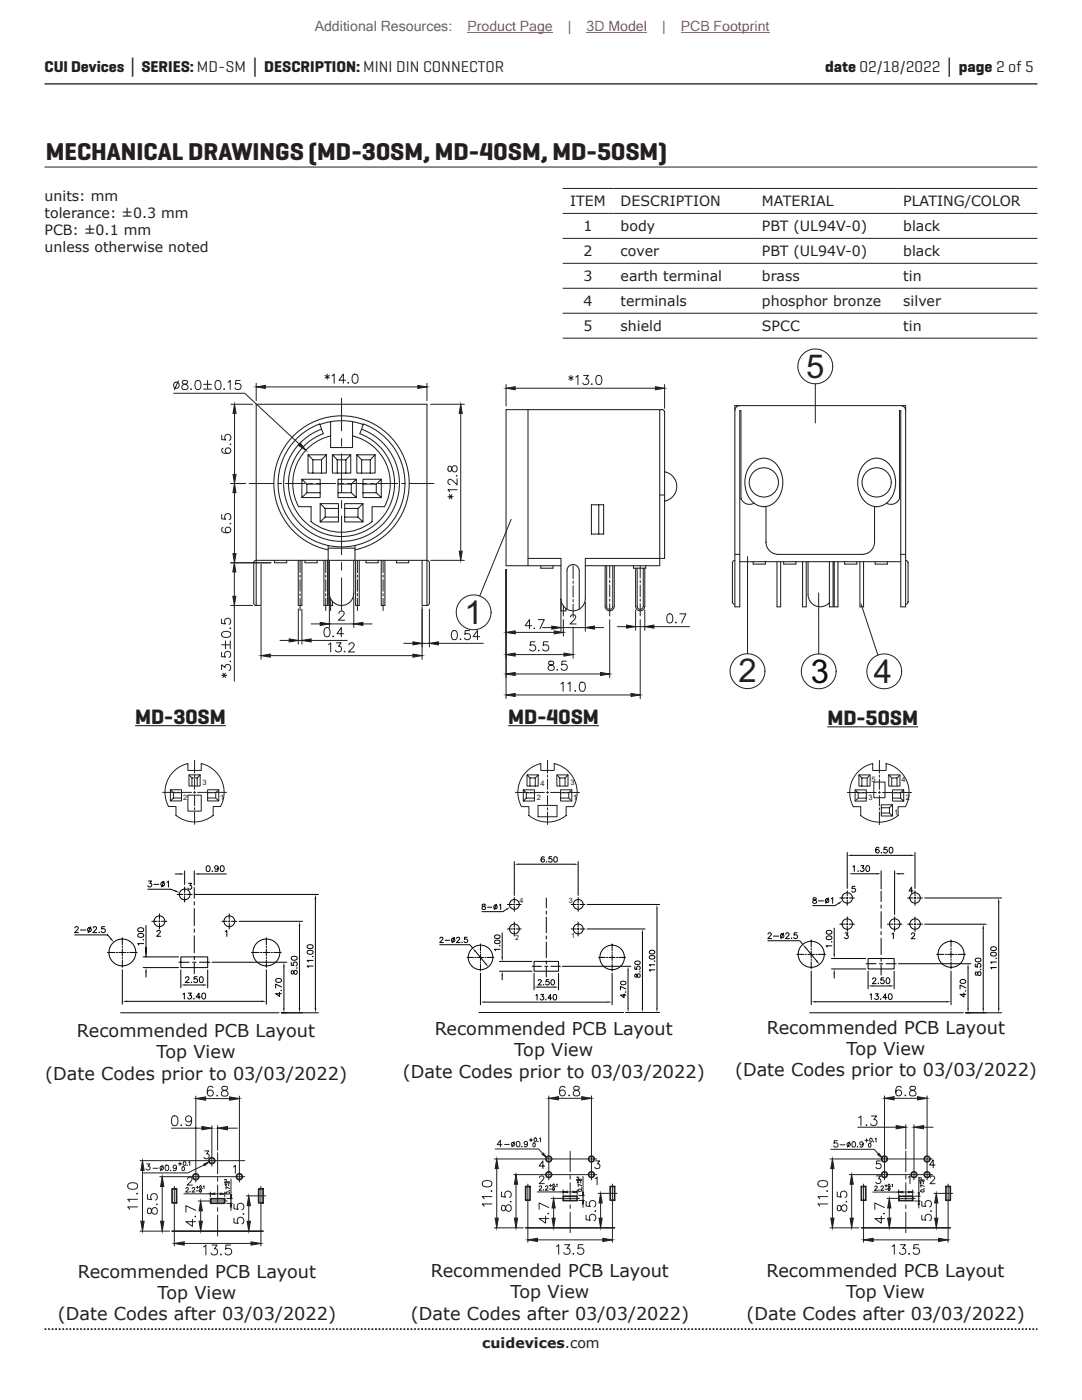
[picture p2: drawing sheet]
<svg xmlns="http://www.w3.org/2000/svg" width="216mm" height="279mm" viewBox="0 0 216 279" stroke-linecap="round" stroke-linejoin="round" font-family="sans-serif">
<defs><g id="words">
<g font-size="6.6" fill="#231f20">
<text x="160.9" y="75.4">5</text>
<text x="92.7" y="124.4">1</text>
<text x="147.3" y="136.2">2</text>
<text x="174.4" y="136.3">4</text>
</g>
<text font-size="6.6" fill="#040503" x="161.8" y="136.3">3</text>
<text font-size="4.9" fill="#231f20" x="9.1" y="31.9">MECHANICAL DRAWINGS (MD-30SM, MD-40SM, MD-50SM)</text>
<g font-size="4.2" fill="#231f20">
<text x="27" y="144.4">MD-30SM</text>
<text x="101.4" y="144.4">MD-40SM</text>
<text x="165.1" y="144.6">MD-50SM</text>
</g>
<g font-size="3.5" fill="#231f20">
<text x="15.4" y="207">Recommended PCB Layout</text>
<text x="86.7" y="206.6">Recommended PCB Layout</text>
<text x="153" y="206.4">Recommended PCB Layout</text>
<text x="9" y="215.5">(Date Codes prior to 03/03/2022)</text>
<text x="31.2" y="211.2">Top View</text>
<text x="80.4" y="215.1">(Date Codes prior to 03/03/2022)</text>
<text x="102.6" y="210.8">Top View</text>
<text x="146.7" y="214.8">(Date Codes prior to 03/03/2022)</text>
<text x="168.9" y="210.6">Top View</text>
<text x="15.5" y="255">Recommended PCB Layout</text>
<text x="86" y="254.9">Recommended PCB Layout</text>
<text x="153" y="254.9">Recommended PCB Layout</text>
<text x="11.5" y="263.5">(Date Codes after 03/03/2022)</text>
<text x="31.4" y="259.2">Top View</text>
<text x="82" y="263.3">(Date Codes after 03/03/2022)</text>
<text x="101.9" y="259.1">Top View</text>
<text x="149" y="263.3">(Date Codes after 03/03/2022)</text>
<text x="168.8" y="259.1">Top View</text>
</g>
<g font-size="3.2" fill="#231f20">
<text x="8.9" y="14.3">CUI Devices │ SERIES: MD-SM │ DESCRIPTION: MINI DIN CONNECTOR</text>
<text x="164.6" y="14.3">date 02/18/2022 │ page 2 of 5</text>
</g>
<g font-size="2.8" fill="#63676b">
<text x="62.8" y="6.1">Additional Resources:</text>
<text x="113.3" y="6.1">|</text>
<text x="132.1" y="6.1">|</text>
</g>
<g font-size="2.8" fill="#bd238f">
<text x="93.3" y="6.1">Product Page</text>
<text x="117.1" y="6.1">3D Model</text>
<text x="135.8" y="6.1">PCB Footprint</text>
</g>
<g font-size="2.8" fill="#231f20">
<text x="8.9" y="40.1">units: mm</text>
<text x="113.8" y="41.2">ITEM</text>
<text x="123.8" y="41.2">DESCRIPTION</text>
<text x="152" y="41.2">MATERIAL</text>
<text x="180.2" y="41.2">PLATING/COLOR</text>
<text x="8.9" y="43.5">tolerance: ±0.3 mm</text>
<text x="8.9" y="46.9">PCB: ±0.1 mm</text>
<text x="116.5" y="46.2">1</text>
<text x="123.8" y="46.2">body</text>
<text x="152" y="46.2">PBT (UL94V-0)</text>
<text x="180.2" y="46.2">black</text>
<text x="8.9" y="50.3">unless otherwise noted</text>
<text x="116.5" y="51.1">2</text>
<text x="123.8" y="51.1">cover</text>
<text x="152" y="51.1">PBT (UL94V-0)</text>
<text x="180.2" y="51.1">black</text>
<text x="116.5" y="56.1">3</text>
<text x="123.8" y="56.1">earth terminal</text>
<text x="152" y="56.1">brass</text>
<text x="180.2" y="56.1">tin</text>
<text x="116.5" y="61.1">4</text>
<text x="123.8" y="61.1">terminals</text>
<text x="152" y="61.1">phosphor bronze</text>
<text x="180.2" y="61.1">silver</text>
<text x="116.5" y="66.1">5</text>
<text x="123.8" y="66.1">shield</text>
<text x="152" y="66.1">SPCC</text>
<text x="180.2" y="66.1">tin</text>
<text x="96.2" y="269">cuidevices.com</text>
</g>
<g font-size="1.5" fill="#231f20">
<text x="173.9" y="156">5</text>
<text x="36.5" y="159.7">2</text>
<text x="40.4" y="156.8">3</text>
<text x="43.9" y="159.7">1</text>
<text x="107.1" y="159.7">2</text>
<text x="107.9" y="156.8">4</text>
<text x="113.8" y="156.8">3</text>
<text x="114.4" y="159.7">1</text>
<text x="173.3" y="159.6">3</text>
<text x="179.9" y="156">4</text>
<text x="180.8" y="159.6">2</text>
<text x="178.4" y="162.6">1</text>
</g>
<g font-size="1.4" fill="#231f20">
<text x="103.6" y="180.1">4</text>
<text x="113.5" y="180.1">3</text>
<text x="102.8" y="187.6">2</text>
<text x="114" y="187.2">1</text>
</g>
</g></defs>
<path d="M8.9 265.3h198.1" fill="none" stroke="#231f20" stroke-width=".35" stroke-dasharray=".4 .4 .4 .4 .4 .4" stroke-dashoffset=".7" stroke-linecap="butt"/>
<path d="M8.9 16.7h198.1" fill="none" stroke="#231f20" stroke-width=".26"/>
<g fill="none" stroke="#231f20" stroke-width=".2">
<path d="M8.9 33.3h198.1M49.7 96.5h4.9M55.4 96.5h.8M57 96.5h3.8M61.6 96.5h.8M63.1 96.5h3.9M67.8 96.5h.7M69.3 96.5h3.9M74 96.5h.7M75.5 96.5h3.9M80.1 96.5h.8M81.7 96.5h4.9"/>
<path d="M102 103.6l-6.3 15.3M127.1 113.4v7.6a.61 .61 0 0 0 .6 .6 .61 .61 0 0 0 .7-.6v-7.6M149.2 111.1v19.4M52.1 121.1v10.5M53.9 130.8h28.5M84.2 121.1v10.5M121 121a.61 .61 0 0 0 .7 .6 .61 .61 0 0 0 .6-.6"/>
<circle cx="162.7" cy="73.1" r="3.5"/>
<circle cx="94.5" cy="122.2" r="3.5"/>
<circle cx="149.2" cy="134" r="3.5"/>
<circle cx="163.4" cy="134" r="3.5"/>
</g>
<g fill="none" stroke="#231f20" stroke-width=".21">
<path d="M51.1 80.7h34.1M59.5 87.3a12.6 12.6 0 0 1 4.3-2.7l.7 2a10.6 10.6 0 0 0-4.8 16.2 10.6 10.6 0 0 0 16.9 0 10.6 10.6 0 0 0-4.8-16.2l.7-2a12.7 12.7 0 0 1 6.7 18 12.7 12.7 0 0 1-18.8 3.9 12.7 12.7 0 0 1-.9-19.2zM60.2 95.6h3.7v3.7h-3.7zM60.2 95.6l1 1M61.2 96.6h2.7M61.2 96.6v1.7M61.5 90.8h3.6v3.6h-3.6zM61.5 90.8l.9 1h1.8M62.4 91.8v2.6M63.8 84.7a12.5 12.5 0 0 1 8.7 0M63.9 98.3h-2.7l-1 1M64.2 91.8v2.6"/>
<path d="M64.2 85.6a11.6 11.6 0 0 0-5.3 17.8 11.6 11.6 0 0 0 18.5 0 11.6 11.6 0 0 0-5.3-17.8M65.1 90.8l-.9 1M65.9 87a9.7 9.7 0 0 0-6.3 14.1M66 84.2v5.1h4.3v-5.1M66.3 90.8l1 1M66.3 90.8h3.7v3.6h-3.7zM67.3 91.8h1.7M67.3 91.8v2.6M67.4 95.6h3.7v3.7h-3.7zM67.4 96.6h2.7M69 91.8v2.6M70 90.8l-1 1"/>
<path d="M70.1 96.6v1.7h-2.7M70.1 98.3l1 1M70.4 87a9.7 9.7 0 0 1 6.3 14.1h-2.5v3a9.7 9.7 0 0 1-12.1 0v-3h-2.5M71.1 95.6l-1 1M71.2 90.8h3.6v3.6h-3.6zM71.2 90.8l1 1M72.2 91.8v2.6M72.4 95.6h3.7v3.7h-3.7zM72.4 98.3h2.7l1 1M72.4 96.6h2.7M73.9 91.8v2.6M74.8 90.8l-.9 1h-1.7"/>
<path d="M75.1 96.6v1.7M76.1 95.6l-1 1M105.4 81.8v31.1M131.6 81.8v31.1h-14.8M131.6 98.8h1M132.6 94.2a2.97 2.97 0 0 1 2.4 2.9 2.97 2.97 0 0 1-2.4 2.9M146.6 80.9h34.1M147.6 80.9a.98 .98 0 0 0-1 1M179.7 80.9a.98 .98 0 0 1 1 1M50.6 112.3l.3-.4 .2-.1h34.1l.2 .1 .3 .4M54.8 112.3h2.4M60.9 112.3h2.4"/>
<path d="M63.9 100.5h3.6v3.7h-3.6zM63.9 100.5l1 1M64.9 101.5v1.7l-1 1M64.9 101.5h2.6M64.9 103.2h2.6M65.5 109.7a13.5 13.5 0 0 1-8.6-20.7 13.5 13.5 0 0 1 22.5 0 13.5 13.5 0 0 1-8.6 20.7M65.5 109.4h5.3M65.5 108.9v2.9M65.7 118.4a2.43 2.43 0 0 0 2.4 2.4 2.43 2.43 0 0 0 2.5-2.4M65.7 111.8v6.6M68.8 100.5h3.6v3.7h-3.6zM68.8 101.5h2.6"/>
<path d="M68.8 103.2h2.6M70.6 111.8v6.6M70.8 108.9v2.9M72.4 100.5l-1 1v1.7l1 1M73 112.3h2.5M79.1 112.3h2.4M105.4 111.4h6.5M107.9 113.4h2.4M111.9 119.5a2.43 2.43 0 0 0 2.5 2.4 2.43 2.43 0 0 0 2.4-2.4M111.9 119.6v2.3h1v-.5M116.8 111.4h15.8v-29.2l-.2-.4h-31.4v31.1h10.9M118 100.7h2.4v5.9h-2.4z"/>
<path d="M119.5 100.7v5.9M126.4 113.4h2.4M126.8 113.4v7.6a.91 .91 0 0 0 .9 .9 .91 .91 0 0 0 1-.9v-7.6M146.6 111.8l-.4 .3-.1 .2v7.8l.1 .3 .4 .2M146.6 110.6h1M147.6 112.1h32.1M150.3 112.6h2.4M156.4 112.6h2.4M161.2 118.7a2.43 2.43 0 0 0 1.6 2.2 2.43 2.43 0 0 0 2.7-.6M168.5 112.6h2.5M174.6 112.6h2.5M179.7 110.6h1"/>
<path d="M180.7 111.8l.4 .3 .1 .2v7.8l-.2 .4-.3 .1M50.6 120.3l.3 .5h1.2M59.5 120.8h.7M64.6 120.8h.8M66.3 120v.8h-.7M71 120.8h.7M76.1 120.8h.7M85.7 120.3l-.3 .5h-1.2M113.1 121.6v-7.7a1.22 1.22 0 0 1 1.3-1.2 1.22 1.22 0 0 1 1.2 1.2v7.7M120.7 121a.91 .91 0 0 0 1 .9 .91 .91 0 0 0 .9-.9M146.6 121.1h1M155 121.1h.8"/>
<path d="M160.1 121.1h.8M165.5 121.1h.7M166.5 121.1h.7M171.6 121.1h.7M179.7 121.1h1M27 144.8h18.1M101.4 144.8h18.1M165.1 145.1h18.1"/>
<circle cx="152.4" cy="96.3" r="2.92"/>
<circle cx="174.9" cy="96.3" r="2.92"/>
</g>
<path d="M52.1 130.8l1.8-.3v.6z" fill="#231f20"/>
<path d="M52.1 130.8l1.8-.3v.6z" fill="none" stroke="#231f20" stroke-width=".2"/>
<path d="M82.4 130.5l1.8 .3-1.8 .3z" fill="#231f20"/>
<g fill="none" stroke="#231f20" stroke-width=".2">
<path d="M59.9 111.8v2.5M59.9 114.8v.4M59.9 115.7v2.3M59.9 118.5v.4M59.9 119.4v2.4M65 111.8v2.5M65 114.8v.4M65 115.7v2.3M65 118.5v.4M65 119.4v2.4M66 119.5v2.3M71.3 111.8v2.5"/>
<path d="M71.3 114.8v.4M71.3 115.7v2.3M71.3 118.5v.4M71.3 119.4v2.4M76.4 111.8v2.5M76.4 114.8v.4M76.4 115.7v2.3M76.4 118.5v.4M76.4 119.4v2.4M101 113.6v13.3M114.4 112.9v2.6M114.4 116v.4"/>
<path d="M114.4 116.9v2.3M114.4 119.7v.4M121.7 112.9v2.5M121.7 115.8v.5M121.7 116.8v2.3M121.7 119.5v.5M127.7 112.9v2.5M127.7 115.8v.5M127.7 116.8v2.3M127.7 119.5v.5M65.6 128.6l.4-.3v1.8M67.1 128.3h1l-.6 .7a.61 .61 0 0 1 .5 1 .61 .61 0 0 1-1.1-.2"/>
<path d="M68.8 129.9l-.1 .1h.2M69.6 128.7l.4-.4 .6 .2a.58 .58 0 0 1-.2 .8l-.8 .8h1.2M82.4 130.5l1.8 .3-1.8 .3zM102.8 126.2h7.8M112.4 120.9v2M112.4 123.7v3.2M114.4 120.6v2.6M121.7 120.5v2.4M127.7 120.5v2.4"/>
</g>
<path d="M101 126.2l1.8-.3v.6z" fill="#231f20"/>
<path d="M101 126.2l1.8-.3v.6z" fill="none" stroke="#231f20" stroke-width=".2"/>
<path d="M110.6 125.9l1.8 .3-1.8 .3z" fill="#231f20"/>
<path d="M101 113.6v17.8M102.8 130.6h9.7M106.1 124.9h-1.3l.9-1.2v1.8M106.6 125.3l-.1 .1h.2M107.4 123.7h1.2l-.9 1.8M110.6 125.9l1.8 .3-1.8 .3zM114.4 125.1v6.3" fill="none" stroke="#231f20" stroke-width=".2"/>
<path d="M101 130.6l1.8-.3v.6z" fill="#231f20"/>
<path d="M101 130.6l1.8-.3v.6z" fill="none" stroke="#231f20" stroke-width=".2"/>
<path d="M112.5 130.3l1.9 .3-1.9 .3z" fill="#231f20"/>
<path d="M101 113.6v21.6M102.8 134.5h17M106.7 128.1h-.8l-.1 .8a.65 .65 0 0 1 .9-.1 .65 .65 0 0 1-.1 1 .65 .65 0 0 1-.9-.2M107.5 129.7v.2l.1-.1M109.3 128.1h-.8l-.1 .8a.65 .65 0 0 1 1 0 .65 .65 0 0 1-.2 .9 .65 .65 0 0 1-.9-.2M112.5 130.3l1.9 .3-1.9 .3zM121.7 123.7v11.5" fill="none" stroke="#231f20" stroke-width=".2"/>
<path d="M101 134.5l1.8-.3v.6z" fill="#231f20"/>
<path d="M101 134.5l1.8-.3v.6z" fill="none" stroke="#231f20" stroke-width=".2"/>
<path d="M119.8 134.2l1.9 .3-1.9 .3z" fill="#231f20"/>
<path d="M101 113.6v25.8M102.8 138.7h23.1M109.5 132a.37 .37 0 0 0 .2 .6 .65 .65 0 0 1 .8 .3 .65 .65 0 0 1-.1 .8 .74 .74 0 0 1-1-.3 .91 .91 0 0 1 1-.8l.1-.4a.67 .67 0 0 0-1-.2zM111.2 133.6l-.1 .1h.2M113 131.9h-.8l-.1 .8a.64 .64 0 0 1 .9 0 .64 .64 0 0 1-.1 1 .64 .64 0 0 1-.9-.3M119.8 134.2l1.9 .3-1.9 .3zM127.7 123.7v15.7" fill="none" stroke="#231f20" stroke-width=".2"/>
<path d="M101 138.7l1.8-.3v.6z" fill="#231f20"/>
<path d="M101 138.7l1.8-.3v.6z" fill="none" stroke="#231f20" stroke-width=".2"/>
<path d="M125.9 138.4l1.8 .3-1.8 .3z" fill="#231f20"/>
<path d="M162.7 76.6v7.8M46.1 96.5h2.9M46.1 80.7h4.3M46.8 82.5v12.2M163.4 118.3v12.2M111.9 136.5l.5-.4v1.9M113.3 136.5l.5-.4v1.9M114.8 137.8l-.1 .1h.2M115.8 136.2a.59 .59 0 0 1 .9 .3 .92 .92 0 0 1-.6 1.5 1.17 1.17 0 0 1-.3-1.8zM125.9 138.4l1.8 .3-1.8 .3z" fill="none" stroke="#231f20" stroke-width=".2"/>
<path d="M147.6 81.9h.2v17.6a1.83 1.83 0 0 0 2.7 .9M150 92.6a3.4 3.4 0 0 1 5.7 1.2 5.4 5.4 0 0 1-2 7 3.4 3.4 0 0 1-4.6-2.1 5.8 5.8 0 0 1 .9-6.1zM172.5 92.6a3.4 3.4 0 0 1 5.7 1.2 5.4 5.4 0 0 1-2 7 3.4 3.4 0 0 1-4.5-2.1 5.8 5.8 0 0 1 .8-6.1zM179.7 81.9h-.2v17.6a1.83 1.83 0 0 1-2.6 .9M111.9 111.4v8.3M152.8 101.1v7.1a2.45 2.45 0 0 0 2.5 2.4h16.8a2.43 2.43 0 0 0 2.4-2.4v-7.1" fill="none" stroke="#231f20" stroke-width=".21"/>
<path d="M46.5 94.7h.6l-.3 1.8z" fill="#231f20"/>
<path d="M46.5 94.7h.6l-.3 1.8z" fill="none" stroke="#231f20" stroke-width=".2"/>
<path d="M46.8 80.7l.3 1.8h-.6z" fill="#231f20"/>
<g fill="none" stroke="#231f20" stroke-width=".2">
<path d="M68.2 79.5v6.5M44.2 86.9v.8l.8 .1a.64 .64 0 0 1 0-1 .64 .64 0 0 1 1 .2 .64 .64 0 0 1-.3 .9M44.5 89.5a.53 .53 0 0 0-.3 .5 .53 .53 0 0 0 .4 .4 1.06 1.06 0 0 0 1.5-.4 .57 .57 0 0 0-.6-.6 .57 .57 0 0 0-.6 .5 .57 .57 0 0 0 .6 .6M46 88.6l.1 .1h-.2M46.8 80.7l.3 1.8h-.6zM68.2 87.5v1.6M68.2 90.6v7.7M68.2 99.9v1.5M46 112.3h8M46.8 114.1v4.9M68.2 103v7.7M68.2 112.2v1.6"/>
<path d="M68.2 115.3v6.5M121.1 112.9v8.1M122.3 112.9v8.1M46 120.8h4.4M46.8 120.8v15.1"/>
</g>
<g fill="none" stroke="#231f20" stroke-width=".21">
<path d="M51.1 80.7v40.1M85.2 80.7v40.1M146.6 80.9v40.2M147.6 81.9v39.2M179.7 81.9v39.2M180.7 80.9v40.2M50.6 112.3v8M52.1 112.6v8.2M54.8 111.8v.5M57.2 111.8v.5M59.5 111.8v9M60.2 111.8v9"/>
<path d="M60.9 111.8v.5M63.3 111.8v.5M64.6 111.8v9M65.4 111.8v9M65.6 111.8v9M71 111.8v9M71.7 111.8v9M73 111.8v.5M75.5 111.8v.5M76.1 111.8v9M76.8 111.8v9M79.1 111.8v.5"/>
<path d="M81.5 111.8v.5M84.2 111.8v9M85.7 112.3v8M107.9 112.9v.5M110.3 112.9v.5M116.8 111.4v8.1M120.7 112.9v8.1M122.6 112.9v8.1M126.4 112.9v.5M128.8 112.9v.5M150.3 112.1v.5M152.7 112.1v.5"/>
<path d="M155 112.1v9M155.8 112.1v9M156.4 112.1v.5M158.8 112.1v.5M160.1 112.1v9M160.9 112.1v9M161.2 112.1v6.6M165.5 112.1v9M166.2 112.1v9M166.5 112.1v9M167.2 112.1v9M168.5 112.1v.5"/>
<path d="M171 112.1v.5M171.6 112.1v9M172.3 112.1v9M174.6 112.1v.5M177.1 112.1v.5"/>
</g>
<path d="M46.8 112.3l.3 1.8h-.6z" fill="#231f20"/>
<path d="M46.8 112.3l.3 1.8h-.6z" fill="none" stroke="#231f20" stroke-width=".2"/>
<path d="M46.5 119h.6l-.3 1.8z" fill="#231f20"/>
<g fill="none" stroke="#231f20" stroke-width=".2">
<path d="M46.1 96.5h2.9M46.8 98.3v12.2M46.1 112.3h7.9M46.5 119h.6l-.3 1.8zM44.2 133.6v-.9l.7 .5a.61 .61 0 0 1 .9-.6 .61 .61 0 0 1 .1 1l-.2 .2M44.2 130.2v.8l.8 .1a.64 .64 0 0 1 0-.9 .64 .64 0 0 1 .9 .1 .64 .64 0 0 1-.2 .9M44.2 123.6v.8l.8 .1a.64 .64 0 0 1 0-1 .64 .64 0 0 1 .9 .2 .64 .64 0 0 1-.2 .9M44.2 134.8h1.1M44.2 128.7h1.6M44.3 126.3a1.16 1.16 0 0 1 1.7 .2v.2a1.05 1.05 0 0 1-1.8 0zM44.5 134.3l.5 .9M45 134.3l-.5 .9"/>
<path d="M45 127.9v1.6M45.9 131.9l.1 .1h-.1M45.9 125.3v.2v-.1M45.9 127.9v1.6"/>
</g>
<path d="M46.8 96.5l.3 1.8h-.6z" fill="#231f20"/>
<path d="M46.8 96.5l.3 1.8h-.6z" fill="none" stroke="#231f20" stroke-width=".2"/>
<path d="M46.5 110.5h.6l-.3 1.8z" fill="#231f20"/>
<path d="M85.9 80.7h6.8M91.9 82.5v27.5M44.2 102.7v.8l.8 .1a.64 .64 0 0 1 0-.9 .64 .64 0 0 1 1 .1 .64 .64 0 0 1-.3 .9M44.5 105.3a.53 .53 0 0 0-.3 .5 .53 .53 0 0 0 .4 .4 1.07 1.07 0 0 0 1.5-.4 .57 .57 0 0 0-.6-.6 .57 .57 0 0 0-.6 .5 .57 .57 0 0 0 .6 .6M46 104.4l.1 .1h-.2M46.5 110.5h.6l-.3 1.8zM85.9 111.8h6.8" fill="none" stroke="#231f20" stroke-width=".2"/>
<path d="M91.6 110h.6l-.3 1.8z" fill="#231f20"/>
<path d="M91.6 110h.6l-.3 1.8z" fill="none" stroke="#231f20" stroke-width=".2"/>
<path d="M91.9 80.7l.3 1.8h-.6z" fill="#231f20"/>
<path d="M51.1 76.5v3.5M53 77.2h30.4M85.2 76.5v3.5M89.4 99.1h1M89.5 93.1a.69 .69 0 0 0 .1 1l.4-.1 .1-.2a.65 .65 0 0 1 .2-.7 .65 .65 0 0 1 .8 0 .74 .74 0 0 1-.2 1.1 .91 .91 0 0 1-.9-1.1zM89.6 98.7l.6 .9M90.2 98.7l-.6 .9M91.1 94.9l.1 .1h-.2M91.2 97.7h-1.8l.3 .5M91.2 95.6v1.2l-.9-.9a.55 .55 0 0 0-.8-.1l-.1 .5 .4 .4M91.9 80.7l.3 1.8h-.6z" fill="none" stroke="#231f20" stroke-width=".2"/>
<path d="M51.1 77.2l1.9-.3v.6z" fill="#231f20"/>
<path d="M51.1 77.2l1.9-.3v.6z" fill="none" stroke="#231f20" stroke-width=".2"/>
<path d="M83.4 76.9l1.8 .3-1.8 .3z" fill="#231f20"/>
<path d="M64.9 74.9l.8 .5M65.3 74.7v1M65.7 74.9l-.8 .5M66.2 75l.5-.3v1.8M68.9 75.9h-1.3l.9-1.2v1.8M69.5 76.3v.2l.1-.1M70.5 74.8a.59 .59 0 0 1 .9 .2 .92 .92 0 0 1-.6 1.5 1.16 1.16 0 0 1-.3-1.7zM83.4 76.9l1.8 .3-1.8 .3zM101 76.8v4.2M102.8 77.5h28M132.6 76.8v4.7" fill="none" stroke="#231f20" stroke-width=".2"/>
<path d="M101 77.5l1.8-.3v.6z" fill="#231f20"/>
<path d="M101 77.5l1.8-.3v.6z" fill="none" stroke="#231f20" stroke-width=".2"/>
<path d="M130.8 77.2l1.8 .3-1.8 .3z" fill="#231f20"/>
<g fill="none" stroke="#231f20" stroke-width=".2">
<path d="M34.6 78.5h14.2l10.9 10.1M35.6 76l-.8 1.7M36.5 76a.37 .37 0 0 0 .1 .6 .66 .66 0 0 1 .8 .3 .66 .66 0 0 1-.1 .8 .74 .74 0 0 1-1-.3 .91 .91 0 0 1 1-.9l.1-.3a.7 .7 0 0 0-.9-.2zM38.1 77.6l-.1 .1h.2M39.2 76a.59 .59 0 0 1 .8 .3 .92 .92 0 0 1-.6 1.4 1.16 1.16 0 0 1-.2-1.7zM40.6 76.7h1.6M40.6 77.7h1.6M41.4 75.9v1.6M43.2 76a.59 .59 0 0 1 .8 .3 .92 .92 0 0 1-.6 1.4 1.16 1.16 0 0 1-.2-1.7zM44.7 77.6v.1h.1M45.5 76.3l.4-.4v1.8M47.9 75.9h-.8l-.1 .8a.64 .64 0 0 1 .9 0 .64 .64 0 0 1-.1 1 .64 .64 0 0 1-.9-.3"/>
<path d="M113.5 75.2l.9 .5M113.9 74.9v1.1M114.4 75.2l-.9 .5M114.9 75.3l.4-.4v1.9M116.4 74.9h1l-.5 .7a.61 .61 0 0 1 .4 1 .61 .61 0 0 1-1-.2M118.1 76.6l-.1 .1h.2M119.1 75a.6 .6 0 0 1 .9 .3 .92 .92 0 0 1-.6 1.5 1.16 1.16 0 0 1-.3-1.8zM130.8 77.2l1.8 .3-1.8 .3z"/>
<circle cx="35.2" cy="76.9" r=".6"/>
</g>
<path d="M59.9 88.4l1.1 1.5-1.5-1.1z" fill="#231f20"/>
<g fill="none" stroke="#231f20" stroke-width=".2">
<path d="M59.9 88.4l1.1 1.5-1.5-1.1zM55.9 127.8h1.8M59.5 121.5v7M59.5 127.8h.7M60.2 121.6v6.9M62.1 127.8h7.2M171.8 120.5l3.4 10.2"/>
<circle cx="176.4" cy="134" r="3.5"/>
</g>
<path d="M57.7 127.5l1.8 .3-1.8 .3z" fill="#040503"/>
<path d="M57.7 127.5l1.8 .3-1.8 .3z" fill="none" stroke="#231f20" stroke-width=".2"/>
<path d="M60.2 127.8l1.9-.3v.6z" fill="#040503"/>
<path d="M65.7 119.1v6.1M70.6 119.1v6.1M60.2 127.8l1.9-.3v.6zM62.1 124.5h1.8M64.9 125.3a.59 .59 0 0 1 .9 .3 .92 .92 0 0 1-.6 1.5 1.17 1.17 0 0 1-.3-1.8zM65.7 124.5h4.9M66.5 126.9l-.1 .1h.1M68.5 126.5h-1.3l.9-1.2v1.8M72.4 124.5h1.8" fill="none" stroke="#231f20" stroke-width=".2"/>
<path d="M63.9 124.2l1.8 .3-1.8 .3z" fill="#040503"/>
<path d="M63.9 124.2l1.8 .3-1.8 .3z" fill="none" stroke="#231f20" stroke-width=".2"/>
<path d="M70.6 124.5l1.8-.3v.6z" fill="#040503"/>
<path d="M67.6 122.4l.4-.4 .6 .1a.57 .57 0 0 1-.2 .8l-.9 .9h1.3M70.6 124.5l1.8-.3v.6zM80.6 128.4h1.8M84.2 121.6v7.5M84.2 128.4h1.5M85.7 121.6v7.5M87.5 128.4h8.9" fill="none" stroke="#231f20" stroke-width=".2"/>
<path d="M82.4 128.1l1.8 .3-1.8 .3z" fill="#040503"/>
<path d="M82.4 128.1l1.8 .3-1.8 .3z" fill="none" stroke="#231f20" stroke-width=".2"/>
<path d="M85.7 128.4l1.8-.3v.6z" fill="#040503"/>
<path d="M85.7 128.4l1.8-.3v.6zM90.3 125.9a.59 .59 0 0 1 .9 .3 .92 .92 0 0 1-.6 1.5 1.16 1.16 0 0 1-.3-1.8zM91.9 127.5v.2l.1-.1M93.7 125.8h-.9v.8a.64 .64 0 0 1 .9 0 .64 .64 0 0 1-.1 1 .64 .64 0 0 1-.9-.3M95.7 127.1h-1.3l.9-1.3v1.9M108.3 125.3h1.8M111.9 120.2v5.8M111.9 125.3h4.9M116.8 120.2v5.8M118.6 125.3h1.8" fill="none" stroke="#231f20" stroke-width=".2"/>
<path d="M110.1 124.9l1.8 .4-1.8 .3z" fill="#040503"/>
<path d="M110.1 124.9l1.8 .4-1.8 .3z" fill="none" stroke="#231f20" stroke-width=".2"/>
<path d="M116.8 125.3l1.8-.4v.7z" fill="#040503"/>
<path d="M113.8 123.1l.4-.4 .6 .2a.57 .57 0 0 1-.2 .8l-.8 .8h1.2M116.8 125.3l1.8-.4v.7zM123.2 125.1h1.8M126.8 121.7v4.1M126.8 125.1h1.9M128.7 121.7v4.1M130.5 125.1h7.1" fill="none" stroke="#231f20" stroke-width=".2"/>
<path d="M125 124.7l1.8 .4-1.8 .3z" fill="#040503"/>
<path d="M125 124.7l1.8 .4-1.8 .3z" fill="none" stroke="#231f20" stroke-width=".2"/>
<path d="M128.7 125.1l1.8-.4v.7z" fill="#040503"/>
<path d="M128.7 125.1l1.8-.4v.7zM133.3 122.6a.59 .59 0 0 1 .9 .3 .92 .92 0 0 1-.6 1.4 1.16 1.16 0 0 1-.3-1.7zM134.9 124.2v.1l.1-.1M135.6 122.5h1.3l-.9 1.8" fill="none" stroke="#231f20" stroke-width=".2"/>
<g fill="none" stroke="#040503" stroke-width=".2">
<path d="M109 179.2v2M109 181.8v.6M109 183v3.2M109 186.8v.6M109 188v3.1M109 191.8v.6M109 193v2M112.2 192.8h13.7M125.3 193.7v7.5M124.9 202.1h1"/>
<circle cx="102.6" cy="180.5" r=".99"/>
<circle cx="102.6" cy="185.4" r=".99"/>
<circle cx="115.4" cy="180.5" r=".99"/>
<circle cx="115.4" cy="185.4" r=".99"/>
</g>
<g fill="#040503">
<path d="M125.3 192.8l.2 .9h-.3z"/>
<path d="M125.2 201.2h.3l-.2 .9z"/>
</g>
<path d="M117.2 185.4h11.5M123.9 196a.53 .53 0 0 1 .6-.2 .53 .53 0 0 1 .3 .6 .52 .52 0 0 1-.6 .2 .52 .52 0 0 1-.3-.6zM124.5 198.3v.8l-.7-.5h1.1M124.8 197.9v.1zM124.9 197.4l-1.1-.6v.8M128.2 186.3v14.9M124.9 202.1h3.8" fill="none" stroke="#040503" stroke-width=".2"/>
<g fill="#040503">
<path d="M128.2 185.4l.1 .9h-.3z"/>
<path d="M128 201.2h.3l-.1 .9z"/>
</g>
<path d="M102.6 172v6.7M103.5 172.5h11M115.4 172v6.7M126.7 192.9v.5l.4 .1a.39 .39 0 0 1 0-.6 .39 .39 0 0 1 .6 .1 .39 .39 0 0 1-.2 .5M126.7 194.4v.6h.3a.45 .45 0 0 1 .2-.5 .45 .45 0 0 1 .5-.1v.4a.34 .34 0 0 1-.4 .2 .34 .34 0 0 1-.2-.4zM126.7 191.9a.54 .54 0 0 1 .7-.2 .54 .54 0 0 1 .3 .6l-.4 .2a.44 .44 0 0 1-.6-.4zM127.7 193.9h.1" fill="none" stroke="#040503" stroke-width=".2"/>
<g fill="#040503">
<path d="M102.6 172.5l.9-.2v.3z"/>
<path d="M114.5 172.3l.9 .2-.9 .1z"/>
</g>
<path d="M108.6 171.1l-.1-.1a.49 .49 0 0 0-.5 .5 .49 .49 0 0 0 .5 .5 .34 .34 0 0 0 0-.6 .34 .34 0 0 0-.5 .3M109.1 172h.1M110.1 171h-.5l-.1 .4a.39 .39 0 0 1 .6 0 .39 .39 0 0 1-.1 .6 .39 .39 0 0 1-.5-.1M110.7 171h.1a.56 .56 0 0 1 .4 .5 .56 .56 0 0 1-.4 .5l-.3-.1zM117.2 180.5h14.4M131.1 181.4v19.8M124.9 202.1h6.7" fill="none" stroke="#040503" stroke-width=".2"/>
<g fill="#040503">
<path d="M130.9 201.2h.3l-.1 .9z"/>
<path d="M131.1 180.5l.1 .9h-.3z"/>
</g>
<g fill="none" stroke="#040503" stroke-width=".2">
<path d="M102.6 179.1v1M115.4 179.1v1M101.1 181.5l-.8 .4h-4.1M101.2 180.5h1.1M101.2 185.4h1.1M102.5 180.5h.2M102.5 185.4h.2M102.6 180.4v.2M102.6 180.9v1M102.6 184v1M102.6 185.3v.2M102.6 185.8v1"/>
<path d="M103 180.5h1M103 185.4h1M106.2 192.8h1.9M108.7 192.8h.6M109.9 192.8h1.9M114 180.5h1M114 185.4h1M115.2 180.5h.3M115.2 185.4h.3M115.4 180.4v.2M115.4 180.9v1M115.4 184v1"/>
<path d="M115.4 185.3v.2M115.4 185.8v1M115.7 180.5h1M115.7 185.4h1M129.6 190.8a.54 .54 0 0 1 .7-.2 .54 .54 0 0 1 .3 .7 .54 .54 0 0 1-.7 .2 .54 .54 0 0 1-.3-.7zM129.6 189.8a.53 .53 0 0 1 .7-.2 .53 .53 0 0 1 .3 .6l-.4 .2a.44 .44 0 0 1-.6-.4zM130.5 191.8h.2zM130.7 193.6h-1.1l.2 .2M130.7 192.5h-1.1l.2 .3M95.6 202.1h28.8"/>
</g>
<path d="M101 181.4l.8-.4-.6 .6z" fill="#040503"/>
<g fill="none" stroke="#040503" stroke-width=".2">
<path d="M96.3 180.5v.3l.6 .3-.1 .4-.6-.1v-.3l.6-.4v-.2zM97.2 181.1h1M99.1 180.5l-.5 1M99.7 180.6l.2-.2v1.1M99.7 193.8h6.4M99.7 191.9h6.4M100.2 186.2v4.8M100.2 194.7v.9M102.7 180.5h-.1M106.6 191.9h4.9v1.9h-4.9z"/>
<circle cx="98.9" cy="181" r=".36"/>
</g>
<g fill="#040503">
<path d="M100.2 193.8l.2 .9h-.3z"/>
<path d="M100.1 191h.3l-.2 .9z"/>
</g>
<path d="M98.7 187.8l.5-.2a.44 .44 0 0 1 .6 .4 .61 .61 0 0 1-.6 .3 .61 .61 0 0 1-.5-.4zM98.7 186.7a.54 .54 0 0 1 .7-.2 .54 .54 0 0 1 .3 .7l-.8 .1-.2-.3zM99.7 188.8h.1zM99.8 189.5h-1.1l.2 .2M106.6 194.3v3.3M107.4 197h3.2M111.5 194.3v3.3" fill="none" stroke="#040503" stroke-width=".2"/>
<g fill="#040503">
<path d="M106.6 197l.8-.2v.4z"/>
<path d="M110.6 196.8l.9 .2-.9 .2z"/>
</g>
<g fill="none" stroke="#040503" stroke-width=".2">
<path d="M93.2 191.1h1.3M94.7 191.1h.3M95.3 191.1h1.2M95.9 188.4v1.3M95.9 190v.2M95.9 190.5v1.2M95.9 192v.2M95.9 192.5v1.3M95.9 194.2v6.3M96.7 200h24.6M96.8 191.1h.2M97.2 191.1h1.4"/>
<path d="M107.4 195.7l.2-.2 .4 .2-.1 .4-.5 .5h.7M108.5 196.6h.1M109.5 195.5h-.5l-.1 .5a.38 .38 0 0 1 .6 0 .38 .38 0 0 1-.1 .5 .38 .38 0 0 1-.5-.1M110.1 195.6a.48 .48 0 0 1 .6 .4 .48 .48 0 0 1-.6 .5l-.2-.4zM119.4 191.1h1.4M121 191.1h.3M121.5 191.1h1.3M122.1 188.4v1.3M122.1 190v.2M122.1 190.5v1.2M122.1 192v.2M122.1 192.5v1.3"/>
<path d="M122.1 194.2v6.3M123 191.1h.2M123.5 191.1h1.3"/>
<circle cx="95.9" cy="191.1" r="2.45"/>
<circle cx="122.1" cy="191.1" r="2.46"/>
</g>
<g fill="#040503">
<path d="M95.9 200l.8-.2v.3z"/>
<path d="M121.3 199.8l.8 .2-.8 .1z"/>
</g>
<path d="M87.7 188.5h6.1l.5 .7M94.9 189.9l2 2.4M106.9 198.7l.3-.2v1.1M107.9 198.5h.6l-.3 .4a.36 .36 0 0 1 .2 .6 .36 .36 0 0 1-.6-.1M108.9 199.4v.2zM110.1 199.2h-.8l.5-.7v1.1M110.5 198.5a.54 .54 0 0 1 .7 .4 .54 .54 0 0 1-.4 .7l-.4-.2v-.5z" fill="none" stroke="#040503" stroke-width=".2"/>
<g fill="#040503">
<path d="M96.8 192.4l.2-.2 .4 .8z"/>
<path d="M94.3 189.2l.7 .6-.3 .1z"/>
</g>
<g fill="none" stroke="#040503" stroke-width=".2">
<path d="M38.8 177.1v2.2M38.8 179.9v.7M31.3 186l.2-.3 .4 .1v.3l-.6 .8h.8M38.8 181.3v3.4M38.8 185.4v.7M38.8 186.8v3.3M38.8 190.8v.7M38.8 192.2v2.1M42.3 192h14.9M44.9 185.9l.4-.2v1.2M56.7 193v8.2M87.8 187.3l.2-.3 .4 .1v.3l-.7 .7h.7"/>
<path d="M88.8 187.7h.9M90.7 187.1l-.5 1M91.1 187.3l.2-.3 .4 .1v.3l-.6 .7h.7M92.2 188.1h.1M93.2 187h-.5v.5a.38 .38 0 0 1 .5 0 .38 .38 0 0 1 0 .6 .38 .38 0 0 1-.6-.2M56.1 202.1h1.1"/>
<circle cx="31.8" cy="183.9" r="1.08"/>
<circle cx="45.8" cy="183.9" r="1.08"/>
<circle cx="90.4" cy="187.6" r=".36"/>
</g>
<g fill="none" stroke="#231f20" stroke-width=".2">
<path d="M102.9 158.2h2.5M104.4 157.6h2.2v2.3h-2.2zM104.4 157.6l.6 .6v1.1l-.6 .6M105 158.2h1.6M105 159.3h1.6M105.2 154.6l.5 .7v1.6M105.2 154.6h2.2v2.3h-2.2zM105.7 155.3h1.1M105.8 158.2h.4M106.6 158.2h2M107.4 154.6l-.6 .7v1.6M109 158.2h.5"/>
<path d="M109.3 151.8v2.5M109.3 154.7v.4M109.3 155.5v2M109.3 157.9v.5M109.3 158.8v2M109.9 158.2h2M111.1 154.6l.6 .7h1.1M111.1 154.6h2.2v2.3h-2.2zM111.7 155.3v1.6M111.9 157.6h2.2v2.3h-2.2zM111.9 158.2h1.6M111.9 159.3h1.6"/>
<path d="M112.3 158.2h.4M112.8 155.3v1.6M113.1 158.2h2.5M113.3 154.6l-.5 .7M114.1 157.6l-.6 .6v1.1l.6 .6M105.5 162.7a5.9 5.9 0 0 0 7.5 0M105.5 162.8v-1.8h-1.4a5.9 5.9 0 0 1 3.8-8.6v1.4h2.7v-1.4a5.9 5.9 0 0 1 3.8 8.6h-1.4v1.8M107.4 160.7h3.7v2.3h-3.7zM109.3 161.2v.4M109.3 162v2.5"/>
</g>
<g fill="#040503">
<path d="M56.7 192l.1 1h-.3z"/>
<path d="M56.5 201.2h.3l-.1 .9z"/>
</g>
<path d="M47.7 183.9h12.7M55.1 195.4a.57 .57 0 0 1 .7-.2 .57 .57 0 0 1 .3 .7l-.4 .2a.5 .5 0 0 1-.7-.5zM55.8 198v.9l-.8-.6h1.2M56.1 197.6v.1zM56.2 197l-1.2-.6v.8M59.8 184.8v16.4M56.1 202.1h4.3" fill="none" stroke="#040503" stroke-width=".2"/>
<g fill="#040503">
<path d="M59.8 183.9l.1 .9h-.3z"/>
<path d="M59.6 201.2h.3l-.1 .9z"/>
</g>
<path d="M38.8 178.5h24.7M62.9 179.4v21.8M58.1 192.1v.5l.5 .1a.42 .42 0 0 1 0-.6 .42 .42 0 0 1 .6 .1 .42 .42 0 0 1-.1 .6M58.2 193.8l-.1 .4 .3 .2 .4-.7h.4l.1 .2-.1 .4-.4 .1-.3-.6zM58.2 191a.59 .59 0 0 1 .7-.2 .59 .59 0 0 1 .3 .7l-.4 .1h-.5l-.2-.3zM59.2 193.2h.1zM56.1 202.1h7.4" fill="none" stroke="#040503" stroke-width=".2"/>
<g fill="#040503">
<path d="M62.8 201.2h.3l-.2 .9z"/>
<path d="M62.9 178.5l.2 .9h-.3z"/>
</g>
<g fill="none" stroke="#040503" stroke-width=".2">
<path d="M28.6 193.1h7M28.6 191h7M29.1 184.7v6.3M29.1 194v1M30.3 183.9h1.1M31.7 183.9h.2M31.8 182.4v1.1M31.8 183.7v.3M31.8 184.3v1.1M32.2 183.9h1.1M35.7 192h2.1M36.1 191h5.3v2.1h-5.3z"/>
<path d="M38.4 192h.7M39.8 192h2M44.2 183.9h1.1M45.6 183.9h.3M45.7 182.4v1.1M45.7 183.7v.3M45.7 184.3v1.1M46.2 183.9h1.1M61.3 189.8l.7-.1 .4 .1 .1 .2a.61 .61 0 0 1-.6 .5 .61 .61 0 0 1-.6-.5zM61.3 188.7l.7-.2 .4 .2 .1 .2a.61 .61 0 0 1-.6 .4 .61 .61 0 0 1-.6-.4zM62.4 190.9h.1zM62.5 192.8h-1.2l.2 .3"/>
<path d="M62.5 191.7h-1.2l.2 .3M24.1 202.1h31.6"/>
</g>
<g fill="#040503">
<path d="M29.1 193.1l.2 .9h-.3z"/>
<path d="M29 190h.3l-.2 1z"/>
</g>
<path d="M27.5 186.5l.7-.2h.3l.2 .3a.63 .63 0 0 1-.6 .5 .63 .63 0 0 1-.6-.5zM27.5 185.3l.7-.2 .3 .1 .2 .3a.63 .63 0 0 1-.6 .4 .63 .63 0 0 1-.6-.4zM28.6 187.5h.1zM28.7 188.3h-1.2l.2 .3M36.1 193.6v3.6M37 196.6h3.5M41.4 193.6v3.6" fill="none" stroke="#040503" stroke-width=".2"/>
<g fill="#040503">
<path d="M36.1 196.6l.9-.2v.3z"/>
<path d="M40.5 196.4l.9 .2-.9 .1z"/>
</g>
<g fill="none" stroke="#040503" stroke-width=".2">
<path d="M21.5 190.1h1.4M21.7 190.1a2.69 2.69 0 0 1 3.9-2.4 2.69 2.69 0 0 1 .5 4.5 2.69 2.69 0 0 1-4.3-1.5l-.1-.6M23.2 190.1h.3M23.7 190.1h1.4M24.4 187.2v1.4M24.4 188.9v.2M24.4 189.4v1.4M24.4 191.1v.2M24.4 191.6v1.4M24.4 193.5v6.9M25.4 190.1h.2M25.4 199.8h26.8"/>
<path d="M25.9 190.1h1.5M37 195.2l.3-.3 .4 .2v.3l-.7 .7h.8M38.2 196.1h.1M39.3 194.9h-.5l-.1 .5a.42 .42 0 0 1 .6 0 .42 .42 0 0 1 0 .6 .42 .42 0 0 1-.6-.1M40 195l.1-.1a.59 .59 0 0 1 .5 .6 .59 .59 0 0 1-.5 .6 .77 .77 0 0 1-.1-1.1zM50.2 190.1h1.5M50.5 190.1a2.69 2.69 0 0 1 3.9-2.4 2.69 2.69 0 0 1 .4 4.5 2.69 2.69 0 0 1-4.3-1.5v-.6M51.9 190.1h.3M52.5 190.1h1.3M53.1 187.2v1.4M53.1 188.9v.2M53.1 189.4v1.4"/>
<path d="M53.1 191.1v.2M53.1 191.6v1.4M53.1 193.5v6.9M54.1 190.1h.3M54.6 190.1h1.5"/>
</g>
<g fill="#040503">
<path d="M24.4 199.8l1-.1v.3z"/>
<path d="M52.2 199.7l.9 .1-.9 .2z"/>
</g>
<g fill="none" stroke="#040503" stroke-width=".2">
<path d="M14.9 186.6h6.6l.6 .7M14.9 185.2l.3-.3 .4 .2v.3l-.7 .7h.8M16.1 185.6h1M18.1 185l-.5 1.1M18.6 185.2l.2-.3 .5 .2-.1 .3-.7 .7h.8M19.7 186.1h.1zM20.9 184.9h-.6v.5a.43 .43 0 0 1 .6 0 .43 .43 0 0 1 0 .6 .43 .43 0 0 1-.7-.1M36.5 198.4l.3-.2v1.2M37.6 198.2h.6l-.4 .4a.39 .39 0 0 1 .4 .4 .39 .39 0 0 1-.3 .4 .39 .39 0 0 1-.4-.3M38.6 199.3l.1 .1zM40 199h-.9l.6-.8v1.2M40.4 198.3l.2-.1a.61 .61 0 0 1 .5 .6 .61 .61 0 0 1-.5 .6l-.3-.5z"/>
<circle cx="17.8" cy="185.6" r=".39"/>
</g>
<path d="M22 187.4l.2-.2 .5 .8z" fill="#040503"/>
<g fill="none" stroke="#040503" stroke-width=".2">
<path d="M35 174.4h.9M35.3 178.5h1.1M36.7 178.5h.3M36.8 173.8v2.7M36.8 177v1.1M36.8 178.4v.3M36.8 178.9v1.1M37.2 178.5h1.1M37.6 176.3h.6l-.3 .4a.39 .39 0 0 1 .3 .4 .39 .39 0 0 1-.3 .4 .39 .39 0 0 1-.4-.3M38.8 173.8v2.8M39.7 174.4h5.5M24.4 190.1h.1"/>
<circle cx="36.9" cy="178.5" r="1.08"/>
</g>
<g fill="#040503">
<path d="M35.9 174.3l.9 .1-.9 .2z"/>
<path d="M38.8 174.4l.9-.1v.3z"/>
</g>
<g fill="none" stroke="#040503" stroke-width=".2">
<path d="M29.5 177.5h4.6l.9 .3M29.6 175.8h.6l-.3 .5a.39 .39 0 0 1 .4 .3 .39 .39 0 0 1-.4 .5 .39 .39 0 0 1-.4-.3M30.7 176.5h1M32.7 175.9l-.5 1.1M33.3 176l.3-.2v1.2M41.3 172.8a.53 .53 0 0 1 .6 .6 .53 .53 0 0 1-.6 .5l-.2-.5zM42.3 173.9h.1zM43.5 173.1a.37 .37 0 0 1-.4 .4 .37 .37 0 0 1-.2-.6 .37 .37 0 0 1 .6 0v.2a.55 .55 0 0 1-.4 .8l-.2-.1M44.1 172.8a.53 .53 0 0 1 .6 .6 .53 .53 0 0 1-.6 .5l-.2-.5z"/>
<circle cx="32.5" cy="176.5" r=".39"/>
</g>
<path d="M35 177.7l.8 .4-.9-.1z" fill="#040503"/>
<g fill="none" stroke="#040503" stroke-width=".2">
<path d="M36.8 178.5h.1M168 179.2a1.04 1.04 0 0 1 1.5-.9 1.04 1.04 0 0 1 .3 1.7 1.04 1.04 0 0 1-1.7-.5l-.1-.3M169.7 174.4h5.2M170.6 176.9h-.5l-.1 .5a.41 .41 0 0 1 .6-.1 .41 .41 0 0 1 0 .7 .41 .41 0 0 1-.6-.2M175.8 173.8v3.6M178.5 173.8v8.7M179.4 174.4h.9M181.6 179.2a1.05 1.05 0 0 1 1.4-.9 1.05 1.05 0 0 1 .3 1.7 1.05 1.05 0 0 1-1.7-.5l-.1-.3M182.2 177.8h-.8l.5-.8v1.2M168.6 186.2h.6l-.3 .4a.38 .38 0 0 1 .3 .6 .38 .38 0 0 1-.7-.1M178 186.4l.3-.2v1.1M181.9 186.5l.2-.3 .4 .2v.2l-.7 .7h.8"/>
<circle cx="178.5" cy="184.4" r="1.05"/>
</g>
<g fill="none" stroke="#231f20" stroke-width=".2">
<path d="M32.4 158.1h2.6M34 157.6l.6 .6v1.1l-.6 .5M34 157.6h2.2v2.2h-2.2zM34.6 158.2h1.6M34.6 159.3h1.6M35.4 158.1h.4M36.2 158.1h2M37.5 158.7h2.7v3.2h-2.7zM37.5 152.4v1.4h2.7v-1.4a5.9 5.9 0 0 1 3.8 8.6h-1.5v1.7a5.9 5.9 0 0 1-7.4 0v-1.7h-1.5a5.9 5.9 0 0 1 3.9-8.6M37.7 154.6h2.2v2.3h-2.2zM37.7 154.6l.6 .6v1.7M38.3 155.2h1.1"/>
<path d="M38.6 158.1h.4M38.8 151.8v2.5M38.8 154.7v.4M38.8 155.5v2M38.8 157.9v.4M38.8 158.7v2.1M39.4 155.2v1.7M39.4 158.1h2.1M39.9 154.6l-.5 .6M41.4 157.6h2.3v2.2h-2.3zM41.4 158.2h1.6M41.4 159.3h1.6"/>
<path d="M41.9 158.1h.4M42.7 158.1h2.5M43.7 157.6l-.7 .6v1.1l.7 .5M38.8 161.2v.4M38.8 162v2.5"/>
</g>
<g fill="#040503">
<path d="M178.5 174.4l.9-.2v.3z"/>
<path d="M174.9 174.2l.9 .2-.9 .1z"/>
</g>
<g fill="none" stroke="#040503" stroke-width=".2">
<path d="M170.2 173l.3-.2v1.1M171.2 173.8v.1zM171.8 172.8h.6l-.3 .4a.38 .38 0 0 1 .2 .6 .38 .38 0 0 1-.6-.1M172.9 172.8a.57 .57 0 0 1 .7 .4 .57 .57 0 0 1-.4 .7h-.1a.75 .75 0 0 1-.2-1.1zM175.8 177.9v2M175.8 180.6v.7M175.8 181.9v3.3M175.8 185.9v.7M175.8 187.2v3.3M175.8 191.2v.6M175.8 192.5v2.1M179.3 192.3h14.4"/>
<path d="M193.2 193.3v7.9M192.7 202.1h1"/>
<circle cx="169.1" cy="184.4" r="1.04"/>
<circle cx="182.6" cy="184.4" r="1.05"/>
</g>
<g fill="#040503">
<path d="M193.2 192.3l.1 1h-.3z"/>
<path d="M193 201.2h.3l-.1 .9z"/>
</g>
<path d="M184.5 184.4h12.3M191.6 195.7a.55 .55 0 0 1 .7-.3 .55 .55 0 0 1 .3 .7l-.8 .1-.2-.3zM192.3 198.2v.8l-.7-.5h1.1M192.7 197.8h.1M192.7 197.1l-1.1-.5v.8M196.2 185.4v15.8M192.7 202.1h4.1" fill="none" stroke="#040503" stroke-width=".2"/>
<g fill="#040503">
<path d="M196.2 184.4l.1 1h-.3z"/>
<path d="M196 201.2h.3l-.1 .9z"/>
</g>
<path d="M169.1 170.1v7.2M170 170.7h11.7M182.6 170.1v7.2M194.6 192.4v.5l.5 .1a.41 .41 0 0 1-.1-.6 .41 .41 0 0 1 .7 0 .41 .41 0 0 1-.2 .6M194.7 194l-.1 .4 .3 .2 .5-.7a.38 .38 0 0 1 .3 .4 .38 .38 0 0 1-.3 .4l-.3-.2-.1-.5zM194.7 191.4a.56 .56 0 0 1 .7-.2 .56 .56 0 0 1 .3 .6 .56 .56 0 0 1-.7 .2 .56 .56 0 0 1-.3-.6zM195.7 193.4v.2z" fill="none" stroke="#040503" stroke-width=".2"/>
<g fill="#040503">
<path d="M169.1 170.7l.9-.1v.3z"/>
<path d="M181.7 170.6l.9 .1-.9 .2z"/>
</g>
<path d="M175.4 169.3l-.1-.2a.57 .57 0 0 0-.7 .5 .57 .57 0 0 0 .5 .6 .36 .36 0 0 0 .3-.3 .36 .36 0 0 0-.3-.4 .36 .36 0 0 0-.4 .3M175.9 170.1v.1zM177 169.1h-.6v.5a.41 .41 0 0 1 .6 0 .41 .41 0 0 1-.1 .6 .41 .41 0 0 1-.6-.2M177.6 169.1a.57 .57 0 0 1 .7 .5 .57 .57 0 0 1-.5 .6l-.3-.2-.1-.4zM184.5 179.2h15.4M199.3 180.1v21.1M192.7 202.1h7.2" fill="none" stroke="#040503" stroke-width=".2"/>
<g fill="#040503">
<path d="M199.1 201.2h.3l-.1 .9z"/>
<path d="M199.3 179.2l.1 .9h-.3z"/>
</g>
<g fill="none" stroke="#040503" stroke-width=".2">
<path d="M167.6 179.2h1.1M168.9 179.2h.3M169.1 177.8v1M169.1 179.1v.3M169.1 179.6v1.1M169.5 179.2h1M181.1 179.2h1.1M182.5 179.2h.2M182.6 177.8v1M182.6 179.1v.3M182.6 179.6v1.1M183 179.2h1"/>
<path d="M167.4 180.3l-.8 .4h-4.4M167.6 184.4h1.1M168.9 184.4h.3M169.1 183v1M169.1 184.3v.3M169.1 184.8v1.1M169.5 184.4h1M172.8 192.3h2M175.5 192.3h.7M176.8 192.3h2M177.1 184.4h1M178.4 184.4h.3"/>
<path d="M178.5 183v1M178.5 184.3v.3M178.5 184.8v1.1M178.9 184.4h1.1M181.1 184.4h1.1M182.5 184.4h.2M182.6 183v1M182.6 184.3v.3M182.6 184.8v1.1M183 184.4h1M197.7 190.2l.6-.2 .5 .2v.2a.59 .59 0 0 1-.5 .4 .59 .59 0 0 1-.6-.4zM197.7 189.1a.57 .57 0 0 1 .7-.2 .57 .57 0 0 1 .4 .7l-.9 .1-.2-.1z"/>
<path d="M198.7 191.2h.1zM198.8 193.1h-1.1l.2 .3M198.8 192h-1.1l.2 .3M161.6 202.1h30.6"/>
</g>
<path d="M167.3 180.1l.9-.3-.7 .6z" fill="#040503"/>
<g fill="none" stroke="#040503" stroke-width=".2">
<path d="M162.3 179.2v.3l.6 .4a.38 .38 0 0 1-.3 .4 .38 .38 0 0 1-.4-.4l.7-.5-.2-.3zM163.3 179.8h1M165.3 179.2l-.5 1.1M165.9 179.4l.2-.3v1.2M169 179.2h.1M169.1 179.2h.1M165.9 193.4h6.9M165.9 191.3h6.9M166.5 185.2v5.2M166.5 194.3v.9M173.2 191.3h5.2v2.1h-5.2z"/>
<circle cx="165" cy="179.8" r=".38"/>
</g>
<g fill="#040503">
<path d="M166.5 193.4l.1 .9h-.3z"/>
<path d="M166.3 190.4h.3l-.1 .9z"/>
</g>
<path d="M164.9 186.9a.55 .55 0 0 1 .7-.2 .55 .55 0 0 1 .3 .7l-.8 .1-.2-.3zM164.9 185.8a.55 .55 0 0 1 .7-.2 .55 .55 0 0 1 .3 .7l-.8 .1-.2-.3zM166 188h.1M166 188.8h-1.1l.2 .2M173.2 193.8v3.5M174.1 196.8h3.4M178.4 193.8v3.5" fill="none" stroke="#040503" stroke-width=".2"/>
<g fill="#040503">
<path d="M173.2 196.8l.9-.2v.3z"/>
<path d="M177.5 196.6l.9 .2-.9 .1z"/>
</g>
<g fill="none" stroke="#040503" stroke-width=".2">
<path d="M159 190.5h1.4M160.7 190.5h.2M161.2 190.5h1.3M161.9 187.6v1.4M161.9 189.3v.3M161.9 189.8v1.3M161.9 191.4v.3M161.9 191.9v1.4M161.9 193.8v6.7M162.8 190.5h.3M162.8 199.9h26M163.3 190.5h1.4"/>
<path d="M174.1 195.4l.2-.3 .5 .3-.7 .9h.7M175.2 196.2h.1zM176.4 195.1h-.6v.5a.41 .41 0 0 1 .6 0 .41 .41 0 0 1-.1 .6 .41 .41 0 0 1-.6-.1M176.9 195.2a.57 .57 0 0 1 .7 .4 .57 .57 0 0 1-.4 .7l-.3-.2-.1-.5zM186.9 190.5h1.4M188.6 190.5h.2M189.1 190.5h1.3M189.8 187.6v1.4M189.8 189.3v.3M189.8 189.8v1.3M189.8 191.4v.3M189.8 191.9v1.4"/>
<path d="M189.8 193.8v6.7M190.7 190.5h.3M191.2 190.5h1.4"/>
<circle cx="161.9" cy="190.5" r="2.6"/>
<circle cx="189.8" cy="190.5" r="2.61"/>
</g>
<g fill="#040503">
<path d="M161.9 199.9l.9-.1v.3z"/>
<path d="M188.8 199.8l1 .1-1 .2z"/>
</g>
<path d="M153.2 187.7h6.4l.6 .8M160.8 189.2l2.1 2.6M173.6 198.5l.3-.2v1.2M174.7 198.3h.5l-.3 .5a.38 .38 0 0 1 .3 .6 .38 .38 0 0 1-.7-.2M175.7 199.4h.1zM177 199.1h-.8l.5-.8v1.2M177.4 198.4a.55 .55 0 0 1 .7 .4 .55 .55 0 0 1-.4 .7l-.4-.3v-.4z" fill="none" stroke="#040503" stroke-width=".2"/>
<g fill="#040503">
<path d="M162.8 191.9l.3-.2 .4 .8z"/>
<path d="M160.2 188.5l.7 .6-.2 .2z"/>
</g>
<g fill="none" stroke="#040503" stroke-width=".2">
<path d="M153.2 186.4l.3-.2 .4 .2-.7 .9h.8M154.3 186.8h1.1M156.3 186.2l-.5 1.1M156.8 186.4l.2-.2 .5 .2-.7 .9h.7M157.9 187.3h.1zM159.1 186.2h-.6l-.1 .4a.41 .41 0 0 1 .7 .1 .41 .41 0 0 1-.1 .6 .41 .41 0 0 1-.6-.2"/>
<circle cx="156.1" cy="186.8" r=".37"/>
</g>
<g fill="none" stroke="#231f20" stroke-width=".2">
<path d="M169.1 158.2h2.5M170.6 157.6h2.3v2.3h-2.3zM170.6 157.6l.6 .6v1.1l-.6 .6M171.2 158.2h1.7M171.2 159.3h1.7M171.4 154.7h2.2v2.2h-2.2zM171.4 154.7l.6 .6v1.6M172 155.3h1M172 158.2h.4M172.8 158.2h2.1M173.6 154.7l-.6 .6v1.6M174.4 156.1h2.2v3.1h-2.2z"/>
<path d="M175.3 158.2h.4M175.5 151.8v2.5M175.5 154.7v.4M175.5 155.5v2M175.5 158v.4M175.5 158.8v2M176.1 158.2h2M176.8 152.4v1.4h-2.7v-1.4a5.9 5.9 0 0 0-3.8 8.6h1.5v1.8a5.9 5.9 0 0 0 7.4 0v-1.8h1.5a5.9 5.9 0 0 0-3.9-8.6M177.3 154.7h2.3v2.2h-2.3zM177.3 154.7l.6 .6M178.1 157.6h2.2v2.3h-2.2zM178.1 158.2h1.6v1.1h-1.6"/>
<path d="M178.5 158.2h.5M179 155.3h-1.1v1.6M179.4 158.2h2.5M179.6 154.7l-.6 .6v1.6M179.7 159.3l.6 .6M180.3 157.6l-.6 .6M175.5 161.2v.4M175.5 162v2.6M175.9 160.6h2.2v2.2h-2.2zM175.9 161.2h1.6v1.1h-1.6M177.5 162.3l.6 .5M178.1 160.6l-.6 .6"/>
<path d="M98.6 231.3h20.5M102.5 234.4h16.6"/>
</g>
<path d="M104.9 245h17.7" fill="none" stroke="#231f20" stroke-width=".33"/>
<path d="M116.1 218.9l1.9 .3-1.9 .3z" fill="#231f20"/>
<path d="M116.1 218.9l1.9 .3-1.9 .3zM96.3 235.9a1.23 1.23 0 0 1 1.9 .2v.2a1.11 1.11 0 0 1-2 0zM98.1 237.6l.1 .1h-.2M98.2 238.8h-2l.4 .5M99.1 233.2v9.9M100.1 237.9v.9l.8 .1a.68 .68 0 0 1 0-1 .68 .68 0 0 1 1 .1 .68 .68 0 0 1-.3 1M101.9 239.7l.1 .1h-.2M103 236.3v6.8M98.2 240.3h-2l.4 .4M100.2 240.6a.72 .72 0 0 0 .2 1l.3-.1 .1-.1a.68 .68 0 0 1 .3-.8 .68 .68 0 0 1 .8 0 .77 .77 0 0 1-.3 1.1 .75 .75 0 0 1-.8-.9 .39 .39 0 0 0-.6-.2zM107.2 247.4h13.1" fill="none" stroke="#231f20" stroke-width=".2"/>
<path d="M110.5 239.2l.3 1.9h-.6z" fill="#231f20"/>
<path d="M105.3 236.3v11.6M110.5 239.2l.3 1.9h-.6zM113.8 229.8v4.1M113.8 234.6v.7M113.8 236.1v3.6M113.8 240.5v.7M113.8 241.9v4.1" fill="none" stroke="#231f20" stroke-width=".2"/>
<path d="M99.1 231.3l.3 1.9h-.6z" fill="#231f20"/>
<path d="M109.5 218.7v16.8M111.4 219.2h4.7M112.7 217.1a.56 .56 0 0 0-.8-.2 1.15 1.15 0 0 0 .3 1.8 .6 .6 0 0 0 .6-.5 .6 .6 0 0 0-.5-.7 .6 .6 0 0 0-.7 .6M113.6 218.5l-.1 .1h.2M114.6 216.9a.39 .39 0 0 0 .2 .6 .72 .72 0 0 1 .7 .3 .72 .72 0 0 1 .1 .7 .69 .69 0 0 1-.8 .2 .69 .69 0 0 1-.4-.6 1.13 1.13 0 0 1 1.1-.7l.1-.3a.73 .73 0 0 0-1-.2zM99.1 231.3l.3 1.9h-.6z" fill="none" stroke="#231f20" stroke-width=".2"/>
<path d="M109.5 219.2l1.9-.3v.6z" fill="#231f20"/>
<path d="M109.5 219.2l1.9-.3v.6z" fill="none" stroke="#231f20" stroke-width=".2"/>
<path d="M103 234.4l.3 1.9h-.7z" fill="#231f20"/>
<path d="M103 234.4l.3 1.9h-.7zM110 239.2h5.6M98.6 245h5.8" fill="none" stroke="#231f20" stroke-width=".2"/>
<g fill="none" stroke="#231f20" stroke-width=".33">
<path d="M104.9 236.8h.9v2.7h-.9zM112.4 238.7h2.7v.9h-2.7z"/>
<circle cx="109.5" cy="231.3" r=".57"/>
<circle cx="109.5" cy="234.4" r=".57"/>
</g>
<path d="M98.8 243.1h.6l-.3 1.9z" fill="#231f20"/>
<path d="M98.8 243.1h.6l-.3 1.9zM108.9 242.7v1.4l-1.3-.9h1.9M109.4 242.1v.2l-.1-.1M109.5 241l-1.9-.9v1.3" fill="none" stroke="#231f20" stroke-width=".2"/>
<path d="M102.6 243.1h.7l-.3 1.9z" fill="#231f20"/>
<path d="M102.6 243.1h.7l-.3 1.9z" fill="none" stroke="#231f20" stroke-width=".2"/>
<path d="M105.3 247.4l1.9-.3v.7z" fill="#231f20"/>
<path d="M105.3 247.4l1.9-.3v.7zM110.5 241.1v2" fill="none" stroke="#231f20" stroke-width=".2"/>
<path d="M110.2 243.1h.6l-.3 1.9z" fill="#231f20"/>
<path d="M117 239.8v.9l.8 .1a.68 .68 0 0 1 0-1 .68 .68 0 0 1 1 .1 .68 .68 0 0 1-.3 1M122.2 236.3v11.6M110.2 243.1h.6l-.3 1.9zM111 248.8l.5-.4v1.9M112.7 248.4h1l-.6 .7a.64 .64 0 0 1 .5 1.1 .64 .64 0 0 1-1.1-.2M114.4 250.1v.2l.1-.1M116.3 248.4h-.9l-.1 .8a.68 .68 0 0 1 1 0 .68 .68 0 0 1-.1 1 .68 .68 0 0 1-1-.2M117 242.5v.9l.8 .1a.68 .68 0 0 1 0-1 .68 .68 0 0 1 1 .1 .68 .68 0 0 1-.3 1M118.8 241.6l.1 .1h-.2" fill="none" stroke="#231f20" stroke-width=".2"/>
<path d="M119.8 238.2l.4 1.9h-.7z" fill="#231f20"/>
<path d="M118 218.7v16.8M119.4 238.2h3.7M119.8 238.2l.4 1.9h-.7zM119.8 240.1v3" fill="none" stroke="#231f20" stroke-width=".2"/>
<g fill="none" stroke="#231f20" stroke-width=".33">
<path d="M121.8 236.8h.8v2.7h-.8z"/>
<circle cx="118" cy="231.3" r=".57"/>
<circle cx="118" cy="234.4" r=".57"/>
</g>
<path d="M119.5 243.1h.7l-.4 1.9z" fill="#231f20"/>
<path d="M119.5 243.1h.7l-.4 1.9z" fill="none" stroke="#231f20" stroke-width=".2"/>
<path d="M120.3 247.1l1.9 .3-1.9 .4z" fill="#231f20"/>
<g fill="none" stroke="#231f20" stroke-width=".2">
<path d="M98.8 229.3h8.7l.8 1M100.7 228.4h.9M102.6 227.8l-.5 1.1M103.2 227.8a.54 .54 0 0 1 .6 .4 .54 .54 0 0 1-.4 .7l-.3-.2-.1-.5zM104.1 228.8h.1M105.3 228.1a.34 .34 0 0 1-.5 .3 .34 .34 0 0 1-.1-.5 .34 .34 0 0 1 .5 0l.1 .2a.51 .51 0 0 1-.5 .8l-.2-.2M105.6 227.5h.7M105.9 227.2v.7M107.3 227.8h.1M107.7 235.1l.2-.4h.3l.3 .3-.2 .5-.7 .7h1M107.7 227.2l.1-.1v.8M108.7 232.7h-1.1l.7-1v1.5"/>
<path d="M118.8 235.2l.3-.3v1.6M118.8 231.7h.8l-.4 .6a.51 .51 0 0 1 .4 .8 .51 .51 0 0 1-.9-.2M120.3 247.1l1.9 .3-1.9 .4z"/>
<circle cx="102.4" cy="228.3" r=".36"/>
<circle cx="106.6" cy="228.5" r=".35"/>
<circle cx="106.8" cy="227.4" r=".35"/>
</g>
<path d="M108.4 230.1l.7 .9-.9-.6z" fill="#231f20"/>
<path d="M108.4 230.1l.7 .9-.9-.6zM115.5 239.6h1.1M115.5 238.6h1.1M116.3 234.8v3.1M116.3 238.6v1M116.3 240.3v.7" fill="none" stroke="#231f20" stroke-width=".2"/>
<path d="M116.3 239.6l.2 .7h-.3z" fill="#231f20"/>
<g fill="none" stroke="#231f20" stroke-width=".2">
<path d="M107.2 237.9h5.2M112.4 237.4v1M113.2 237.9h1.6M115.2 235.9h.3M115.3 235.8v.3M115.5 235.2h.1M115.5 234.9h-.4l.1 .1M115.9 235.8v.3M116 237v.1M116.1 236.7l-.7-.4v.5M116.2 237.9h.3l-.2 .7zM116.3 239.6l.2 .7h-.3z"/>
<circle cx="115.3" cy="235.5" r=".19"/>
<circle cx="115.7" cy="237.5" r=".31"/>
<circle cx="115.8" cy="235.5" r=".19"/>
</g>
<path d="M114.3 237.7l.9 .2-.9 .1z" fill="#231f20"/>
<path d="M114.3 237.7l.9 .2-.9 .1z" fill="none" stroke="#231f20" stroke-width=".2"/>
<path d="M112.4 237.9l.8-.2v.3z" fill="#231f20"/>
<g fill="none" stroke="#231f20" stroke-width=".2">
<path d="M107.6 236.9l.3-.2 .2 .2-.5 .6h.5M108.4 237.4l.1 .1M108.8 236.9l.4-.2 .1 .2-.5 .6h.6M109.6 236.6h.5M109.6 237.3h.5M109.9 236.4v.4M110.3 237.1l.1 .4 .2-.1v-.3M110.8 236.8h.1M111 236.4l.2-.1v.5M112.4 237.9l.8-.2v.3z"/>
<circle cx="110.5" cy="236.5" r=".24"/>
</g>
<path d="M116.2 237.9h.2l-.1 .6z" fill="#231f20"/>
<g fill="none" stroke="#231f20" stroke-width=".2">
<path d="M39.6 239.7h5.7M100.2 228.4h-1l.6-.8v1.3M115.2 237.5v.9"/>
<circle cx="110.5" cy="237.2" r=".24"/>
</g>
<path d="M40.3 224.8l2 .4-2 .3z" fill="#231f20"/>
<path d="M27.9 231.6h20.9M31.9 234.8h16.9M40.3 224.8l2 .4-2 .3zM36.8 248.2h13.3M40.6 248.9l.5-.4v1.9M42.3 248.5h1l-.5 .7a.66 .66 0 0 1 .5 1 .66 .66 0 0 1-1.1 .1l-.1-.2M44.1 250.3l-.1 .1h.2M46 248.5h-.9l-.1 .8a.69 .69 0 0 1 1.1 0 .69 .69 0 0 1-.2 1 .69 .69 0 0 1-1-.2" fill="none" stroke="#231f20" stroke-width=".2"/>
<path d="M34.3 245.7h18.2" fill="none" stroke="#231f20" stroke-width=".34"/>
<path d="M39.1 219.2l1.9-.3v.7z" fill="#231f20"/>
<path d="M39.1 219.2l1.9-.3v.7zM25.6 236.3a1.51 1.51 0 0 1 1.8 0 .67 .67 0 0 1-.3 1 1.65 1.65 0 0 1-1.5-.2zM27.4 238.1v.2l-.1-.1M27.4 239.3h-1.9l.4 .5M28.4 233.6v10.1M29.4 238.4v.9l.9 .1a.69 .69 0 0 1-.1-1 .69 .69 0 0 1 1.1 .1 .69 .69 0 0 1-.3 1M32.4 236.8v6.9M34.8 236.8v11.8M27.4 240.9h-1.9l.4 .4M29.5 241.2a.64 .64 0 0 0 .4 1l.3-.3a.73 .73 0 0 1 .2-.7 .73 .73 0 0 1 .8-.1 .71 .71 0 0 1 .2 .8 .71 .71 0 0 1-.7 .4 1.13 1.13 0 0 1-.6-1.1zM31.3 240.3l.1 .1h-.2" fill="none" stroke="#231f20" stroke-width=".2"/>
<path d="M40 239.7l.4 1.9h-.7z" fill="#231f20"/>
<path d="M39.1 218.8v17.1M34.2 225.2h6.1M34.5 222.8a.64 .64 0 0 1 .9 .3 1.68 1.68 0 0 1-.2 1.5 .65 .65 0 0 1-.9-.3 1.61 1.61 0 0 1 .2-1.5zM36.2 224.5l-.1 .1h.2M38.2 223.3a.61 .61 0 0 1-.8 .6 .61 .61 0 0 1-.3-1 .61 .61 0 0 1 1 .1 1.77 1.77 0 0 1-.1 1.6 .59 .59 0 0 1-.9-.2M40 239.7l.4 1.9h-.7z" fill="none" stroke="#231f20" stroke-width=".2"/>
<path d="M32.4 234.8l.3 2h-.7z" fill="#231f20"/>
<path d="M32.4 234.8l.3 2h-.7z" fill="none" stroke="#231f20" stroke-width=".2"/>
<path d="M28.4 231.6l.4 2h-.7z" fill="#231f20"/>
<path d="M28.4 231.6l.4 2h-.7zM27.9 245.7h5.9" fill="none" stroke="#231f20" stroke-width=".2"/>
<g fill="none" stroke="#231f20" stroke-width=".34">
<path d="M34.3 237.3h.9v2.8h-.9z"/>
<circle cx="39.1" cy="234.8" r=".58"/>
</g>
<path d="M32 243.7h.7l-.3 2z" fill="#231f20"/>
<path d="M32 243.7h.7l-.3 2z" fill="none" stroke="#231f20" stroke-width=".2"/>
<path d="M28.1 243.7h.7l-.4 2z" fill="#231f20"/>
<path d="M28.1 243.7h.7l-.4 2zM38.4 243.3v1.4l-1.3-.9h2M39 242.7v.2l-.1-.1M39.1 241.6l-2-1v1.3M40 241.6v2.1" fill="none" stroke="#231f20" stroke-width=".2"/>
<path d="M39.7 243.7h.7l-.4 2z" fill="#231f20"/>
<path d="M39.7 243.7h.7l-.4 2z" fill="none" stroke="#231f20" stroke-width=".2"/>
<path d="M34.8 248.2l2-.4v.7z" fill="#231f20"/>
<path d="M52.1 236.8v11.8M34.8 248.2l2-.4v.7zM46.7 243.1v1h.8a.7 .7 0 0 1 0-1 .7 .7 0 0 1 1.1 .1 .7 .7 0 0 1-.3 1M46.7 240.3v.9l.8 .1a.7 .7 0 0 1 0-1 .7 .7 0 0 1 1.1 .1 .7 .7 0 0 1-.3 1M48.6 242.2l.1 .1h-.2" fill="none" stroke="#231f20" stroke-width=".2"/>
<path d="M49.6 238.7l.4 1.9h-.7z" fill="#231f20"/>
<g fill="none" stroke="#231f20" stroke-width=".2">
<path d="M41 219.2h4.8M42.5 217.1a.58 .58 0 0 0-.9-.2 1.17 1.17 0 0 0 .3 1.9 .61 .61 0 0 0 .7-.6 .61 .61 0 0 0-.6-.7 .61 .61 0 0 0-.6 .6M43.3 218.6l-.1 .1h.2M44.4 216.9a.39 .39 0 0 0 .1 .6 .72 .72 0 0 1 .8 .3 .72 .72 0 0 1 0 .9 .83 .83 0 0 1-1.1-.3 .98 .98 0 0 1 1.1-.9l.1-.4a.73 .73 0 0 0-1-.2zM47.8 218.8v17.1M42.3 224.6v8.1M43.4 224.6v5M43.4 230.1v4.2M43.4 235v.8M43.4 236.5v3.7M49.6 238.7l.4 1.9h-.7zM43.4 241v.7"/>
<path d="M43.4 242.5v4.2"/>
</g>
<path d="M45.8 218.9l2 .3-2 .4z" fill="#231f20"/>
<path d="M45.8 218.9l2 .3-2 .4z" fill="none" stroke="#231f20" stroke-width=".2"/>
<path d="M43.4 225.2l2-.4v.7z" fill="#231f20"/>
<path d="M43.4 225.2l2-.4v.7zM45.4 225.2h2M49.1 238.7h3.9" fill="none" stroke="#231f20" stroke-width=".2"/>
<g fill="none" stroke="#231f20" stroke-width=".34">
<path d="M42 239.2h2.8v.9h-2.8zM51.6 237.3h.9v2.8h-.9z"/>
<circle cx="42.3" cy="231.6" r=".58"/>
<circle cx="47.8" cy="234.8" r=".58"/>
</g>
<path d="M49.3 243.7h.7l-.4 2z" fill="#231f20"/>
<path d="M49.3 243.7h.7l-.4 2zM49.6 240.6v3.1" fill="none" stroke="#231f20" stroke-width=".2"/>
<path d="M50.1 247.8l2 .4-2 .3z" fill="#231f20"/>
<g fill="none" stroke="#231f20" stroke-width=".2">
<path d="M30.5 233.2h1M32.5 232.6l-.5 1M33.1 232.6a.55 .55 0 0 1 .7 .4 .55 .55 0 0 1-.4 .6l-.4-.2-.1-.4zM34 233.5l.1 .1M35.2 232.9a.35 .35 0 0 1-.5 .3 .35 .35 0 0 1-.1-.6 .35 .35 0 0 1 .6 .1v.2a.53 .53 0 0 1-.4 .7l-.2-.1M35.6 232.3h.7M35.9 231.9v.7M36.4 232.9a.36 .36 0 0 1 .4 .3 .36 .36 0 0 1-.4 .4l-.1-.3zM37.3 232.5l.1 .1M37.4 235.3l.3-.4h.3l.3 .3-.2 .6-.8 .7h1.1M37.7 232l.2-.2v.8M40.8 232.5l-3.3 1.6h-8.9"/>
<path d="M40.8 229.7h.9l-.5 .6a.53 .53 0 0 1 .4 .8 .53 .53 0 0 1-.9-.1M46.6 232.9l.4-.3v1.6M50.1 247.8l2 .4-2 .3z"/>
<circle cx="32.3" cy="233.1" r=".37"/>
<circle cx="36.8" cy="232.2" r=".36"/>
</g>
<path d="M40.6 232.3l1.1-.4-.9 .7z" fill="#231f20"/>
<path d="M40.6 232.3l1.1-.4-.9 .7zM45.2 239.2h1.2M46.1 235.3v3.2M46.1 239.2v1M45.2 240.2h1.2M46.1 240.9v.7" fill="none" stroke="#231f20" stroke-width=".2"/>
<path d="M46.1 240.2l.1 .7h-.2z" fill="#231f20"/>
<g fill="none" stroke="#231f20" stroke-width=".2">
<path d="M36.7 238.3h5.3M42 237.9v.9M42.9 238.3h1.5M44.8 237.9v.9M44.9 236.5h.3M45.1 236.3v.3M45.2 235.7h.1M45.2 235.4h-.4l.1 .1M45.6 236.3v.3M45.8 237.6h-.1M45.8 237.2l-.7-.4v.5M46 238.5h.2l-.1 .7z"/>
<path d="M46.1 240.2l.1 .7h-.2z"/>
<circle cx="45" cy="236" r=".19"/>
<circle cx="45.4" cy="238.1" r=".32"/>
<circle cx="45.6" cy="236" r=".19"/>
</g>
<path d="M44 238.1l.8 .2-.8 .1z" fill="#231f20"/>
<path d="M44 238.1l.8 .2-.8 .1z" fill="none" stroke="#231f20" stroke-width=".2"/>
<path d="M42 238.3l.9-.2v.3z" fill="#231f20"/>
<g fill="none" stroke="#231f20" stroke-width=".2">
<path d="M37.1 237.2l.3-.2 .2 .3-.6 .6h.6M37.9 237.8l.1 .1M38.4 237.2l.3-.2 .2 .3-.6 .6h.6M39.2 237h.4M39.2 237.7h.4M39.4 236.7v.5M39.8 237.5l.2 .4 .2-.1v-.3M40.4 237.1v.1M40.6 236.8l.1-.1v.5M42 238.3l.9-.2v.3z"/>
<circle cx="40" cy="236.9" r=".24"/>
</g>
<path d="M46 238.4h.2l-.1 .7z" fill="#231f20"/>
<g fill="none" stroke="#231f20" stroke-width=".2">
<path d="M29.3 232.3h.6l-.3 .4a.41 .41 0 0 1 .3 .7 .41 .41 0 0 1-.8-.1M46 238.5h.2l-.1 .5zM163.3 235.9a1.24 1.24 0 0 1 1.8 .2v.2a1.12 1.12 0 0 1-1.9 0zM165 237.6v.2v-.1M165.1 238.8h-1.9l.4 .5M166.1 233.2v9.9M167.1 237.9v.9l.8 .1a.68 .68 0 0 1 0-1 .68 .68 0 0 1 1 .1 .68 .68 0 0 1-.3 1M168.9 239.7v.2l-.1-.1M169.9 236.3v6.8M172.3 236.3v11.6M180.7 229.8v4.1M180.7 234.6v.7"/>
<path d="M180.7 236.1v3.6M186.3 238.2h3.8M165.1 240.3h-1.9l.4 .4M167.2 240.6a.72 .72 0 0 0 .1 1l.4-.1 .1-.1a.69 .69 0 0 1 .3-.8 .69 .69 0 0 1 .8 0l.1 .7a.55 .55 0 0 1-.6 .5 .55 .55 0 0 1-.5-.6l-.1-.4a.38 .38 0 0 0-.6-.2zM180.7 240.5v.7M180.7 241.9v4.1"/>
<circle cx="40" cy="237.6" r=".24"/>
</g>
<path d="M188.7 239.5h.9M188.7 236.8h.9M171.9 245h17.7" fill="none" stroke="#231f20" stroke-width=".33"/>
<path d="M186.8 238.2l.3 1.9h-.6z" fill="#231f20"/>
<path d="M183.9 239.8v.9l.9 .1a.68 .68 0 0 1-.1-1 .68 .68 0 0 1 1.1 .1 .68 .68 0 0 1-.3 1M186.8 238.2l.3 1.9h-.6zM189.2 236.3v11.6M183.9 242.5v.9l.9 .1a.68 .68 0 0 1-.1-1 .68 .68 0 0 1 1.1 .1 .68 .68 0 0 1-.3 1M185.8 241.6v.2l-.1-.1" fill="none" stroke="#231f20" stroke-width=".2"/>
<path d="M177.5 239.2l.3 1.9h-.7z" fill="#231f20"/>
<path d="M165.6 231.3h20.4M169.5 234.4h16.5M171.1 225h4.2M171.3 223.1l.5-.4v1.9M172.9 224.5l-.1 .1h.2M173.9 222.7h1l-.5 .7a.65 .65 0 0 1 .5 .9 .65 .65 0 0 1-1 .3l-.2-.3M177.5 239.2l.3 1.9h-.7z" fill="none" stroke="#231f20" stroke-width=".2"/>
<path d="M171.9 239.5h.9M171.9 236.8h.9" fill="none" stroke="#231f20" stroke-width=".33"/>
<path d="M166.1 231.3l.3 1.9h-.6z" fill="#231f20"/>
<path d="M166.1 231.3l.3 1.9h-.6z" fill="none" stroke="#231f20" stroke-width=".2"/>
<path d="M169.9 234.4l.4 1.9h-.7z" fill="#231f20"/>
<path d="M176.5 218.7v16.8M178.4 219.2h4.7M179.8 217.1a.56 .56 0 0 0-.8-.2 1.15 1.15 0 0 0 .3 1.8 .6 .6 0 0 0 .6-.5 .6 .6 0 0 0-.5-.7 .6 .6 0 0 0-.7 .6M180.7 218.5l-.1 .1h.1M181.7 216.9a.38 .38 0 0 0 .1 .6 .72 .72 0 0 1 .8 .3 .72 .72 0 0 1 .1 .7 .69 .69 0 0 1-.8 .2 .69 .69 0 0 1-.4-.6 1.13 1.13 0 0 1 1.1-.7l.1-.3a.73 .73 0 0 0-1-.2zM185 218.7v16.8M169.9 234.4l.4 1.9h-.7zM180.7 224.5v4.8M182.4 224.5v11" fill="none" stroke="#231f20" stroke-width=".2"/>
<path d="M171.9 236.8v2.7" fill="none" stroke="#231f20" stroke-width=".33"/>
<path d="M176.5 219.2l1.9-.3v.6z" fill="#231f20"/>
<path d="M176.5 219.2l1.9-.3v.6zM175.3 225h5.4" fill="none" stroke="#231f20" stroke-width=".2"/>
<path d="M178.8 224.6l1.9 .4-1.9 .3z" fill="#231f20"/>
<path d="M178.8 224.6l1.9 .4-1.9 .3z" fill="none" stroke="#231f20" stroke-width=".2"/>
<path d="M183.1 218.9l1.9 .3-1.9 .3z" fill="#231f20"/>
<path d="M183.1 218.9l1.9 .3-1.9 .3zM184.3 225h1.9" fill="none" stroke="#231f20" stroke-width=".2"/>
<path d="M182.4 225l1.9-.4v.7z" fill="#231f20"/>
<path d="M177 239.2h5.6M182.4 225l1.9-.4v.7zM165.6 245h5.8" fill="none" stroke="#231f20" stroke-width=".2"/>
<g fill="none" stroke="#231f20" stroke-width=".33">
<path d="M172.8 236.8v2.7M179.4 238.7h2.7v.9h-2.7zM188.7 236.8v2.7"/>
<circle cx="176.5" cy="234.4" r=".57"/>
<circle cx="176.5" cy="231.3" r=".57"/>
<circle cx="182.4" cy="234.4" r=".57"/>
<circle cx="185" cy="234.4" r=".57"/>
<circle cx="185" cy="231.3" r=".57"/>
</g>
<path d="M165.8 243.1h.6l-.3 1.9z" fill="#231f20"/>
<path d="M165.8 243.1h.6l-.3 1.9z" fill="none" stroke="#231f20" stroke-width=".2"/>
<path d="M169.6 243.1h.7l-.4 1.9z" fill="#231f20"/>
<path d="M169.6 243.1h.7l-.4 1.9zM174.2 247.4h13.1M175.8 242.7v1.4l-1.2-.9h1.9M176.4 242.1v.2l-.1-.1M176.5 241l-1.9-.9v1.3M178 248.8l.5-.4v1.9M179.6 248.4h1.1l-.6 .7a.64 .64 0 0 1 .6 .6 .64 .64 0 0 1-.5 .7 .64 .64 0 0 1-.7-.4M181.4 250.1l-.1 .1h.2M183.3 248.4h-.9l-.1 .8a.68 .68 0 0 1 1 0 .68 .68 0 0 1-.1 1 .68 .68 0 0 1-1-.2" fill="none" stroke="#231f20" stroke-width=".2"/>
<path d="M177.1 243.1h.7l-.3 1.9z" fill="#231f20"/>
<path d="M177.1 243.1h.7l-.3 1.9zM177.5 241.1v2" fill="none" stroke="#231f20" stroke-width=".2"/>
<path d="M172.3 247.4l1.9-.3v.7z" fill="#231f20"/>
<path d="M172.3 247.4l1.9-.3v.7z" fill="none" stroke="#231f20" stroke-width=".2"/>
<path d="M186.5 243.1h.6l-.3 1.9z" fill="#231f20"/>
<path d="M186.5 243.1h.6l-.3 1.9zM186.8 240.1v3" fill="none" stroke="#231f20" stroke-width=".2"/>
<path d="M187.3 247.1l1.9 .3-1.9 .4z" fill="#231f20"/>
<g fill="none" stroke="#231f20" stroke-width=".2">
<path d="M165.8 229.4h8.6l.9 1M167.7 228.5h.9M169.6 227.9l-.5 1M170.2 227.9a.54 .54 0 0 1 .6 .4 .54 .54 0 0 1-.4 .6l-.4-.2v-.4zM171.1 228.8v.1M172.2 228.2a.34 .34 0 0 1-.4 .3 .34 .34 0 0 1-.2-.5 .34 .34 0 0 1 .6 0v.2a.51 .51 0 0 1-.4 .7l-.2-.1M172.6 227.6h.6M172.9 227.3v.6M174.3 227.8v.1M174.6 227.3l.2-.1v.7M174.9 234.7h.8l-.4 .6a.51 .51 0 0 1 .3 .8 .51 .51 0 0 1-.8-.2M175.7 231.7h-.8v.7a.54 .54 0 0 1 .8 0 .54 .54 0 0 1-.1 .8 .54 .54 0 0 1-.8-.3"/>
<path d="M181.2 235l.4-.3v1.5M185.6 235.1l.3-.4h.3l.3 .3-.2 .5-.7 .7h1M186.6 232.5h-1.1l.7-1v1.5M187.3 247.1l1.9 .3-1.9 .4z"/>
<circle cx="169.3" cy="228.4" r=".36"/>
<circle cx="173.5" cy="228.5" r=".35"/>
<circle cx="173.8" cy="227.5" r=".35"/>
</g>
<path d="M189.6 236.8v2.7" fill="none" stroke="#231f20" stroke-width=".33"/>
<path d="M175.4 230.2l.6 .9-.9-.7z" fill="#231f20"/>
<path d="M175.4 230.2l.6 .9-.9-.7zM182.5 239.7h1.1M182.5 238.7h1.1M183.3 234.9v3.1M183.3 238.7v1M183.3 240.4v.7" fill="none" stroke="#231f20" stroke-width=".2"/>
<path d="M183.3 239.7l.2 .7h-.3z" fill="#231f20"/>
<g fill="none" stroke="#231f20" stroke-width=".2">
<path d="M174.2 237.9h5.1M179.3 237.5v.9M183.2 238h.3l-.2 .7zM183.3 239.7l.2 .7h-.3zM183.5 236.1h.4M183.7 235.9v.4M183.8 235.3h.1M183.9 235.1h-.4v.1M184.2 235.9v.4M184.4 237.2h.1M184.4 236.8l-.7-.3v.4"/>
<circle cx="183.6" cy="235.6" r=".19"/>
<circle cx="184" cy="237.7" r=".31"/>
<circle cx="184.2" cy="235.6" r=".19"/>
</g>
<path d="M181.3 237.8l.8 .1-.8 .2z" fill="#231f20"/>
<path d="M181.3 237.8l.8 .1-.8 .2z" fill="none" stroke="#231f20" stroke-width=".2"/>
<path d="M179.3 237.9l.9-.1v.3z" fill="#231f20"/>
<g fill="none" stroke="#231f20" stroke-width=".2">
<path d="M174.5 236.9l.4-.2 .1 .2-.5 .7h.6M175.4 237.5h.1M175.8 236.9l.3-.2 .2 .2-.6 .7h.6M176.6 236.6h.4M176.6 237.3h.4M176.8 236.4v.5M177.2 237.1l.2 .5 .1-.1v-.4M177.7 236.8h.1M178 236.4l.1-.1v.6M179.3 237.9l.9-.1v.3z"/>
<circle cx="177.4" cy="236.6" r=".24"/>
</g>
<path d="M183.2 238h.3l-.2 .7z" fill="#231f20"/>
<g fill="none" stroke="#231f20" stroke-width=".2">
<path d="M112.3 37.6h94.7M112.3 42.6h94.7M112.3 47.6h94.7M112.3 52.6h94.7M112.3 57.5h94.7M112.3 62.5h94.7M112.3 67.5h94.7M167.1 227.6h-.6l-.1 .6a.46 .46 0 0 1 .7 0 .46 .46 0 0 1-.1 .7 .46 .46 0 0 1-.6-.2M180 237.9h1.5M182.1 237.5v.9"/>
<circle cx="177.4" cy="237.3" r=".24"/>
</g>
<path d="M93.3 6.5h17M117.1 6.5h12M135.8 6.5h17.8" fill="none" stroke="#bd238f" stroke-width=".2"/>
<use href="#words"/>
</svg>
